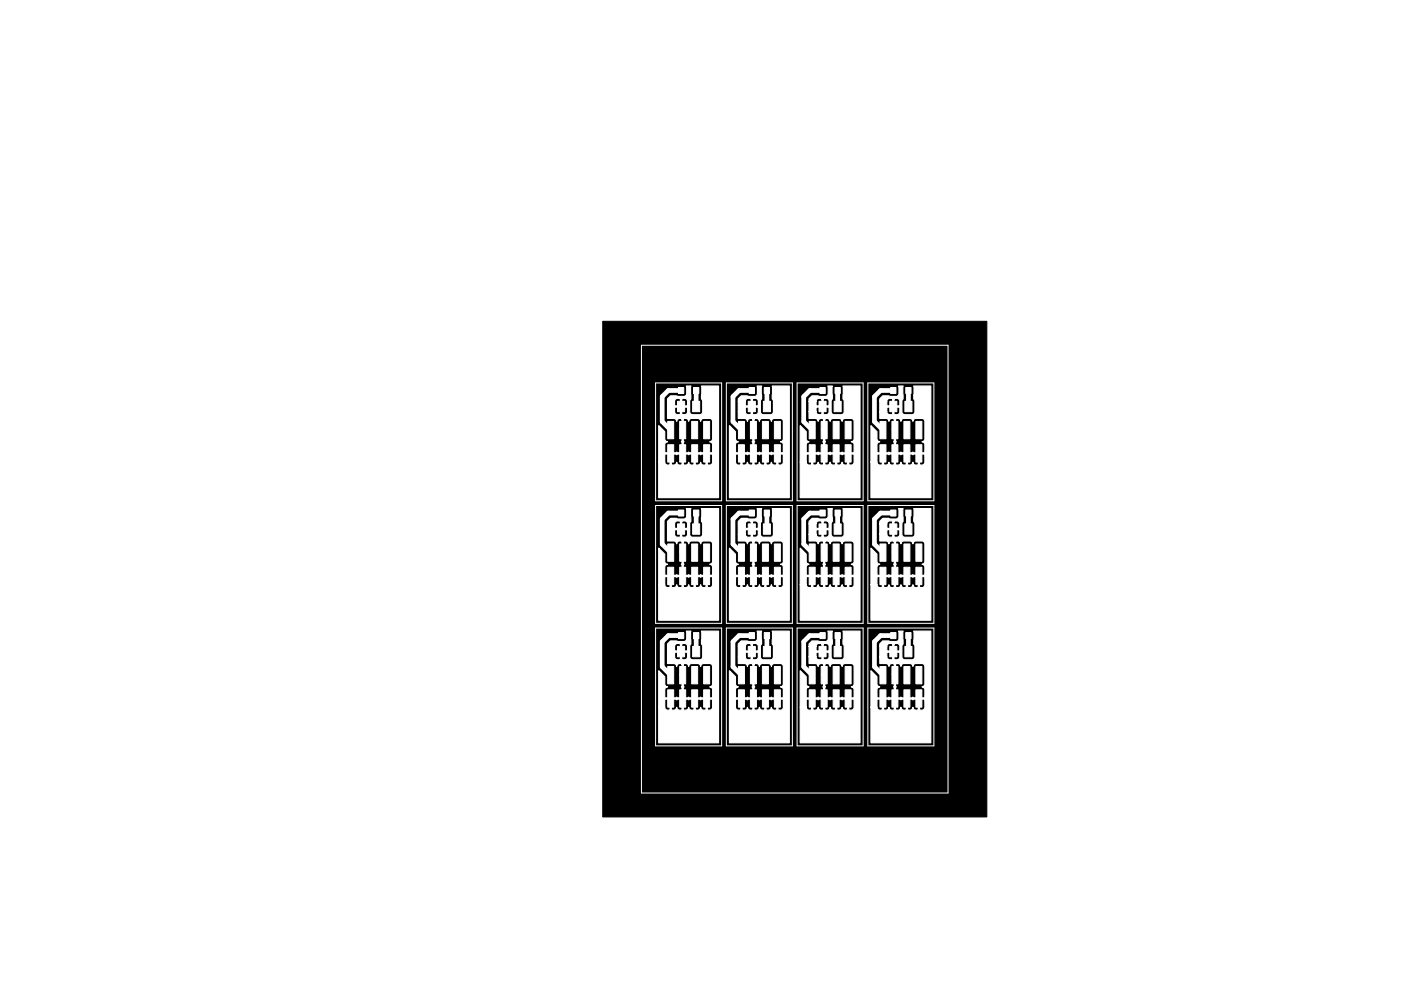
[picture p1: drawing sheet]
<svg xmlns="http://www.w3.org/2000/svg" width="297mm" height="210mm" viewBox="0 0 297 210" stroke-linecap="round" stroke-linejoin="round" font-family="sans-serif">
<path d="M127.8 68.2h81.4v105.1h-81.4z" fill="#000" stroke="#000" stroke-width=".21"/>
<g fill="none" stroke="#fff" stroke-width=".21">
<path d="M136 73.2h65v95h-65zM139 81.2h14v25h-14zM154 81.2h14v25h-14zM169 81.2h14v25h-14zM184 81.2h14v25h-14zM139 107.2h14v25h-14zM154 107.2h14v25h-14zM169 107.2h14v25h-14zM184 107.2h14v25h-14zM139 133.2h14v25h-14zM154 133.2h14v25h-14zM169 133.2h14v25h-14z"/>
<path d="M184 133.2h14v25h-14z"/>
</g>
<g fill="#fff" stroke="#fff" stroke-width=".21">
<path d="M188.7 137.1h1.4v2.2h-1.4z"/>
<path d="M191.9 137.1h1.4v2.2h-1.4z"/>
<path d="M147 134.2h1.2v1.3h-1.2z"/>
<path d="M143.8 134.2h1.2v1.3h-1.2z"/>
<path d="M194.2 141.4h1.3v3.7h-1.3z"/>
<path d="M194.2 146.4h1.3v3.6h-1.3z"/>
<path d="M191.6 141.4h1.3v3.7h-1.3z"/>
<path d="M191.6 146.4h1.3v3.6h-1.3z"/>
<path d="M189.1 141.4h1.3v3.7h-1.3z"/>
<path d="M189.1 146.4h1.3v3.6h-1.3z"/>
<path d="M186.6 141.4h1.2v3.7h-1.2z"/>
<path d="M186.6 146.4h1.2v3.6h-1.2z"/>
<path d="M146.9 137.1h1.4v2.2h-1.4z"/>
<path d="M143.6 137.1h1.6v2.2h-1.6z"/>
<path d="M141.6 146.4h1.2v3.6h-1.2z"/>
<path d="M141.6 141.4h1.2v3.7h-1.2z"/>
<path d="M144.1 146.4h1.3v3.6h-1.3z"/>
<path d="M144.1 141.4h1.3v3.7h-1.3z"/>
<path d="M146.6 146.4h1.3v3.6h-1.3z"/>
<path d="M146.6 141.4h1.3v3.7h-1.3z"/>
<path d="M149.2 146.4h1.3v3.6h-1.3z"/>
<path d="M149.2 141.4h1.3v3.7h-1.3z"/>
<path d="M177 134.2h1.2v1.3h-1.2z"/>
<path d="M173.8 134.2h1.2v1.3h-1.2z"/>
<path d="M176.9 137.1h1.4v2.2h-1.4z"/>
<path d="M173.6 137.1h1.6v2.2h-1.6z"/>
<path d="M158.6 137.1h1.6v2.2h-1.6z"/>
<path d="M161.9 137.1h1.4v2.2h-1.4z"/>
<path d="M188.8 134.2h1.2v1.3h-1.2z"/>
<path d="M192 134.2h1.2v1.3h-1.2z"/>
<path d="M164.2 141.4h1.3v3.7h-1.3z"/>
<path d="M164.2 146.4h1.3v3.6h-1.3z"/>
<path d="M161.6 141.4h1.3v3.7h-1.3z"/>
<path d="M161.6 146.4h1.3v3.6h-1.3z"/>
<path d="M159.1 141.4h1.3v3.7h-1.3z"/>
<path d="M159.1 146.4h1.3v3.6h-1.3z"/>
<path d="M156.6 141.4h1.2v3.7h-1.2z"/>
<path d="M156.6 146.4h1.2v3.6h-1.2z"/>
<path d="M158.8 134.2h1.2v1.3h-1.2z"/>
<path d="M162 134.2h1.2v1.3h-1.2z"/>
<path d="M171.6 146.4h1.2v3.6h-1.2z"/>
<path d="M171.6 141.4h1.2v3.7h-1.2z"/>
<path d="M174.1 146.4h1.3v3.6h-1.3z"/>
<path d="M174.1 141.4h1.3v3.7h-1.3z"/>
<path d="M176.6 146.4h1.3v3.6h-1.3z"/>
<path d="M176.6 141.4h1.3v3.7h-1.3z"/>
<path d="M179.2 146.4h1.3v3.6h-1.3z"/>
<path d="M179.2 141.4h1.3v3.7h-1.3z"/>
<path d="M143.8 108.2h1.2v1.3h-1.2z"/>
<path d="M147 108.2h1.2v1.3h-1.2z"/>
<path d="M162 108.2h1.2v1.3h-1.2z"/>
<path d="M158.8 108.2h1.2v1.3h-1.2z"/>
<path d="M186.6 120.4h1.2v3.6h-1.2z"/>
<path d="M186.6 115.4h1.2v3.7h-1.2z"/>
<path d="M189.1 120.4h1.3v3.6h-1.3z"/>
<path d="M189.1 115.4h1.3v3.7h-1.3z"/>
<path d="M191.6 120.4h1.3v3.6h-1.3z"/>
<path d="M191.6 115.4h1.3v3.7h-1.3z"/>
<path d="M194.2 120.4h1.3v3.6h-1.3z"/>
<path d="M194.2 115.4h1.3v3.7h-1.3z"/>
<path d="M143.6 111.1h1.6v2.2h-1.6z"/>
<path d="M146.9 111.1h1.4v2.2h-1.4z"/>
<path d="M192 108.2h1.2v1.3h-1.2z"/>
<path d="M188.8 108.2h1.2v1.3h-1.2z"/>
<path d="M179.2 115.4h1.3v3.7h-1.3z"/>
<path d="M179.2 120.4h1.3v3.6h-1.3z"/>
<path d="M176.6 115.4h1.3v3.7h-1.3z"/>
<path d="M176.6 120.4h1.3v3.6h-1.3z"/>
<path d="M174.1 115.4h1.3v3.7h-1.3z"/>
<path d="M174.1 120.4h1.3v3.6h-1.3z"/>
<path d="M171.6 115.4h1.2v3.7h-1.2z"/>
<path d="M171.6 120.4h1.2v3.6h-1.2z"/>
<path d="M149.2 115.4h1.3v3.7h-1.3z"/>
<path d="M149.2 120.4h1.3v3.6h-1.3z"/>
<path d="M146.6 115.4h1.3v3.7h-1.3z"/>
<path d="M146.6 120.4h1.3v3.6h-1.3z"/>
<path d="M144.1 115.4h1.3v3.7h-1.3z"/>
<path d="M144.1 120.4h1.3v3.6h-1.3z"/>
<path d="M141.6 115.4h1.2v3.7h-1.2z"/>
<path d="M141.6 120.4h1.2v3.6h-1.2z"/>
<path d="M191.9 111.1h1.4v2.2h-1.4z"/>
<path d="M188.7 111.1h1.4v2.2h-1.4z"/>
<path d="M173.8 108.2h1.2v1.3h-1.2z"/>
<path d="M177 108.2h1.2v1.3h-1.2z"/>
<path d="M173.6 111.1h1.6v2.2h-1.6z"/>
<path d="M176.9 111.1h1.4v2.2h-1.4z"/>
<path d="M161.9 111.1h1.4v2.2h-1.4z"/>
<path d="M158.6 111.1h1.6v2.2h-1.6z"/>
<path d="M156.6 120.4h1.2v3.6h-1.2z"/>
<path d="M156.6 115.4h1.2v3.7h-1.2z"/>
<path d="M159.1 120.4h1.3v3.6h-1.3z"/>
<path d="M159.1 115.4h1.3v3.7h-1.3z"/>
<path d="M161.6 120.4h1.3v3.6h-1.3z"/>
<path d="M161.6 115.4h1.3v3.7h-1.3z"/>
<path d="M164.2 120.4h1.3v3.6h-1.3z"/>
<path d="M164.2 115.4h1.3v3.7h-1.3z"/>
<path d="M194.2 89.4h1.3v3.7h-1.3z"/>
<path d="M194.2 94.4h1.3v3.6h-1.3z"/>
<path d="M191.6 89.4h1.3v3.7h-1.3z"/>
<path d="M191.6 94.4h1.3v3.6h-1.3z"/>
<path d="M189.1 89.4h1.3v3.7h-1.3z"/>
<path d="M189.1 94.4h1.3v3.6h-1.3z"/>
<path d="M186.6 89.4h1.2v3.7h-1.2z"/>
<path d="M186.6 94.4h1.2v3.6h-1.2z"/>
<path d="M188.8 82.2h1.2v1.3h-1.2z"/>
<path d="M192 82.2h1.2v1.3h-1.2z"/>
<path d="M188.7 85.1h1.4v2.2h-1.4z"/>
<path d="M191.9 85.1h1.4v2.2h-1.4z"/>
<path d="M177 82.2h1.2v1.3h-1.2z"/>
<path d="M173.8 82.2h1.2v1.3h-1.2z"/>
<path d="M176.9 85.1h1.4v2.2h-1.4z"/>
<path d="M173.6 85.1h1.6v2.2h-1.6z"/>
<path d="M171.6 94.4h1.2v3.6h-1.2z"/>
<path d="M171.6 89.4h1.2v3.7h-1.2z"/>
<path d="M174.1 94.4h1.3v3.6h-1.3z"/>
<path d="M174.1 89.4h1.3v3.7h-1.3z"/>
<path d="M176.6 94.4h1.3v3.6h-1.3z"/>
<path d="M176.6 89.4h1.3v3.7h-1.3z"/>
<path d="M179.2 94.4h1.3v3.6h-1.3z"/>
<path d="M179.2 89.4h1.3v3.7h-1.3z"/>
<path d="M158.8 82.2h1.2v1.3h-1.2z"/>
<path d="M162 82.2h1.2v1.3h-1.2z"/>
<path d="M158.6 85.1h1.6v2.2h-1.6z"/>
<path d="M161.9 85.1h1.4v2.2h-1.4z"/>
<path d="M164.2 89.4h1.3v3.7h-1.3z"/>
<path d="M164.2 94.4h1.3v3.6h-1.3z"/>
<path d="M161.6 89.4h1.3v3.7h-1.3z"/>
<path d="M161.6 94.4h1.3v3.6h-1.3z"/>
<path d="M159.1 89.4h1.3v3.7h-1.3z"/>
<path d="M159.1 94.4h1.3v3.6h-1.3z"/>
<path d="M156.6 89.4h1.2v3.7h-1.2z"/>
<path d="M156.6 94.4h1.2v3.6h-1.2z"/>
<path d="M141.6 94.4h1.2v3.6h-1.2z"/>
<path d="M141.6 89.4h1.2v3.7h-1.2z"/>
<path d="M144.1 94.4h1.3v3.6h-1.3z"/>
<path d="M144.1 89.4h1.3v3.7h-1.3z"/>
<path d="M146.6 94.4h1.3v3.6h-1.3z"/>
<path d="M146.6 89.4h1.3v3.7h-1.3z"/>
<path d="M149.2 94.4h1.3v3.6h-1.3z"/>
<path d="M149.2 89.4h1.3v3.7h-1.3z"/>
<path d="M147 82.2h1.2v1.3h-1.2z"/>
<path d="M143.8 82.2h1.2v1.3h-1.2z"/>
<path d="M146.9 85.1h1.4v2.2h-1.4z"/>
<path d="M143.6 85.1h1.6v2.2h-1.6z"/>
</g>
<g fill="none" stroke="#fff" stroke-width="1">
<path d="M144.4 82.8h-2.7l-1.3 1.3v5.3l1.8 1.8M144.5 91.1l.2 .1M147.6 82.8v3.4M159.4 82.8h-2.7l-1.3 1.3v5.3l1.8 1.8M159.6 91.1l.1 .1M162.6 82.8v3.4M174.4 82.8h-2.7l-1.3 1.3v5.3l1.8 1.8M174.6 91.1l.1 .1M177.6 82.8v3.4M189.4 82.8h-2.7l-1.3 1.3v5.3l1.8 1.8M189.6 91.1l.1 .1M192.6 82.8v3.4"/>
<path d="M144.4 108.8h-2.7l-1.3 1.3v5.3l1.8 1.8M144.5 117.1l.2 .1M147.6 108.8v3.4M159.4 108.8h-2.7l-1.3 1.3v5.3l1.8 1.8M159.6 117.1l.1 .1M162.6 108.8v3.4M174.4 108.8h-2.7l-1.3 1.3v5.3l1.8 1.8M174.6 117.1l.1 .1M177.6 108.8v3.4M189.4 108.8h-2.7l-1.3 1.3v5.3l1.8 1.8M189.6 117.1l.1 .1M192.6 108.8v3.4"/>
<path d="M144.4 134.8h-2.7l-1.3 1.3v5.3l1.8 1.8M147.6 134.8v3.4M159.4 134.8h-2.7l-1.3 1.3v5.3l1.8 1.8M162.6 134.8v3.4M174.4 134.8h-2.7l-1.3 1.3v5.3l1.8 1.8M177.6 134.8v3.4M189.4 134.8h-2.7l-1.3 1.3v5.3l1.8 1.8M192.6 134.8v3.4M144.5 143.1l.2 .1M159.6 143.1l.1 .1M174.6 143.1l.1 .1M189.6 143.1l.1 .1"/>
</g>
<g fill="#fff" stroke="#fff" stroke-width=".25">
<path d="M141.5 84.6l.7-.6 2.8 .1a.64 .64 0 0 0 .6-.6l-.1-1.6h1v2.7l-.3 .5v2.2a.64 .64 0 0 0 .7 .7h1.4a.64 .64 0 0 0 .7-.7v-2.2l-.3-.5v-2.7h3.6v23.7h-12.6v-7.6h1.2a.68 .68 0 0 0 .4 .6 .68 .68 0 0 0 .8-.1v-2.2h.2v2.2a.68 .68 0 0 0 .7 .2 .68 .68 0 0 0 .5-.6 .68 .68 0 0 0 .4 .6 .68 .68 0 0 0 .7-.2v-2.2h.3v2.2a.68 .68 0 0 0 .7 .2 .68 .68 0 0 0 .4-.6 .68 .68 0 0 0 .4 .6 .68 .68 0 0 0 .8-.2v-2.2h.2v2.2a.68 .68 0 0 0 .7 .2 .68 .68 0 0 0 .5-.6 .68 .68 0 0 0 .4 .6 .68 .68 0 0 0 .7-.2v-2.2h.2v2.2a.68 .68 0 0 0 .8 .1 .68 .68 0 0 0 .4-.6v-1.5l-.2-.2h-2.2l-.1 .2-.2-.2h-2.2l-.2 .2-.1-.2h-2.3l-.1 .2-.2-.2h-2.2l-.2 .2v1.5h-1.2v-7.7l1.2 1.3v1.5a.63 .63 0 0 0 .6 .6 .63 .63 0 0 0-.6 .7v1.5l.2 .2h2.2l.2-.2 .1 .2h1v-2.2l-.1-.2 .1-.1v-4.7h.3v4.7l.1 .1-.1 .2v2.2h1l.1-.2 .2 .2h2.2l.2-.2 .1 .2h2.2l.2-.2v-1.5a.63 .63 0 0 0-.6-.7 .63 .63 0 0 0 .6-.6v-3.7a.64 .64 0 0 0-.6-.6h-1.3a.63 .63 0 0 0-.6 .6 .63 .63 0 0 0-.7-.6h-1.3a.63 .63 0 0 0-.6 .6 .68 .68 0 0 0-.4-.6 .68 .68 0 0 0-.7 .1h-.3a.68 .68 0 0 0-.7-.1 .68 .68 0 0 0-.4 .6 .63 .63 0 0 0-.7-.6h-1.3v-1.5h1.5a.64 .64 0 0 0 .6 .7h.5l.2-.2v-1.4h.2v1.4l.2 .2h.5a.64 .64 0 0 0 .6-.7v-.8l-.2-.1h-2.4l-.2 .1v.8h-1.5v-2.2h1.5v.9l.2 .1h1.1v-1.4h.2v1.4h1.1l.2-.1v-.9a.64 .64 0 0 0-.6-.6h-.5l-.2 .2-.9-.2a.64 .64 0 0 0-.6 .6h-1.5z"/>
<path d="M157.2 84l2.8 .1a.64 .64 0 0 0 .6-.6l-.1-1.6h1v2.7l-.3 .5v2.2a.64 .64 0 0 0 .7 .7h1.4a.64 .64 0 0 0 .7-.7v-2.2l-.3-.5v-2.7h3.6v23.7h-12.6v-7.6h1.2a.68 .68 0 0 0 .4 .6 .68 .68 0 0 0 .8-.1v-2.2h.2v2.2a.68 .68 0 0 0 .7 .2 .68 .68 0 0 0 .5-.6 .68 .68 0 0 0 .4 .6 .68 .68 0 0 0 .7-.2v-2.2h.3v2.2a.68 .68 0 0 0 .7 .2 .68 .68 0 0 0 .4-.6 .68 .68 0 0 0 .4 .6 .68 .68 0 0 0 .8-.2v-2.2h.2v2.2a.68 .68 0 0 0 .7 .2 .68 .68 0 0 0 .5-.6 .68 .68 0 0 0 .4 .6 .68 .68 0 0 0 .7-.2v-2.2h.2v2.2a.68 .68 0 0 0 .8 .1 .68 .68 0 0 0 .4-.6v-1.5l-.2-.2h-2.2l-.1 .2-.2-.2h-2.2l-.2 .2-.1-.2h-2.3l-.1 .2-.2-.2h-2.2l-.2 .2v1.5h-1.2v-7.7l1.2 1.3v1.5a.63 .63 0 0 0 .6 .6 .63 .63 0 0 0-.6 .7v1.5l.2 .2h2.2l.2-.2 .1 .2h1v-2.2l-.1-.2 .1-.1v-4.7h.3v4.7l.1 .1-.1 .2v2.2h1l.1-.2 .2 .2h2.2l.2-.2 .1 .2h2.2l.2-.2v-1.5a.63 .63 0 0 0-.6-.7 .63 .63 0 0 0 .6-.6v-3.7a.64 .64 0 0 0-.6-.6h-1.3a.63 .63 0 0 0-.6 .6 .63 .63 0 0 0-.7-.6h-1.3a.63 .63 0 0 0-.6 .6 .68 .68 0 0 0-.4-.6 .68 .68 0 0 0-.7 .1h-.3a.68 .68 0 0 0-.7-.1 .68 .68 0 0 0-.4 .6 .63 .63 0 0 0-.7-.6h-1.3v-1.5h1.5a.64 .64 0 0 0 .6 .7h.5l.2-.2v-1.4h.2v1.4l.2 .2h.5a.64 .64 0 0 0 .6-.7v-.8l-.2-.1h-2.4l-.2 .1v.8h-1.5v-2.2h1.5v.9l.2 .1h1.1v-1.4h.2v1.4h1.1l.2-.1v-.9a.64 .64 0 0 0-.6-.6h-.5l-.2 .2-.9-.2a.64 .64 0 0 0-.6 .6h-1.5v-.5z"/>
<path d="M172.2 84l2.8 .1a.64 .64 0 0 0 .6-.6l-.1-1.6h1v2.7l-.3 .5v2.2a.64 .64 0 0 0 .7 .7h1.4a.64 .64 0 0 0 .7-.7v-2.2l-.3-.5v-2.7h3.6v23.7h-12.6v-7.6h1.2a.68 .68 0 0 0 .4 .6 .68 .68 0 0 0 .8-.1v-2.2h.2v2.2a.68 .68 0 0 0 .7 .2 .68 .68 0 0 0 .5-.6 .68 .68 0 0 0 .4 .6 .68 .68 0 0 0 .7-.2v-2.2h.3v2.2a.68 .68 0 0 0 .7 .2 .68 .68 0 0 0 .4-.6 .68 .68 0 0 0 .4 .6 .68 .68 0 0 0 .8-.2v-2.2h.2v2.2a.68 .68 0 0 0 .7 .2 .68 .68 0 0 0 .5-.6 .68 .68 0 0 0 .4 .6 .68 .68 0 0 0 .7-.2v-2.2h.2v2.2a.68 .68 0 0 0 .8 .1 .68 .68 0 0 0 .4-.6v-1.5l-.2-.2h-2.2l-.1 .2-.2-.2h-2.2l-.2 .2-.1-.2h-2.3l-.1 .2-.2-.2h-2.2l-.2 .2v1.5h-1.2v-7.7l1.2 1.3v1.5a.63 .63 0 0 0 .6 .6 .63 .63 0 0 0-.6 .7v1.5l.2 .2h2.2l.2-.2 .1 .2h1v-2.2l-.1-.2 .1-.1v-4.7h.3v4.7l.1 .1-.1 .2v2.2h1l.1-.2 .2 .2h2.2l.2-.2 .1 .2h2.2l.2-.2v-1.5a.63 .63 0 0 0-.6-.7 .63 .63 0 0 0 .6-.6v-3.7a.64 .64 0 0 0-.6-.6h-1.3a.63 .63 0 0 0-.6 .6 .63 .63 0 0 0-.7-.6h-1.3a.63 .63 0 0 0-.6 .6 .68 .68 0 0 0-.4-.6 .68 .68 0 0 0-.7 .1h-.3a.68 .68 0 0 0-.7-.1 .68 .68 0 0 0-.4 .6 .63 .63 0 0 0-.7-.6h-1.3v-1.5h1.5a.64 .64 0 0 0 .6 .7h.5l.2-.2v-1.4h.2v1.4l.2 .2h.5a.64 .64 0 0 0 .6-.7v-.8l-.2-.1h-2.4l-.2 .1v.8h-1.5v-2.2h1.5v.9l.2 .1h1.1v-1.4h.2v1.4h1.1l.2-.1v-.9a.64 .64 0 0 0-.6-.6h-.5l-.2 .2-.9-.2a.64 .64 0 0 0-.6 .6h-1.5v-.5z"/>
<path d="M187.2 84l2.8 .1a.64 .64 0 0 0 .6-.6l-.1-1.6h1v2.7l-.3 .5v2.2a.64 .64 0 0 0 .7 .7h1.4a.64 .64 0 0 0 .7-.7v-2.2l-.3-.5v-2.7h3.6v23.7h-12.6v-7.6h1.2a.68 .68 0 0 0 .4 .6 .68 .68 0 0 0 .8-.1v-2.2h.2v2.2a.68 .68 0 0 0 .7 .2 .68 .68 0 0 0 .5-.6 .68 .68 0 0 0 .4 .6 .68 .68 0 0 0 .7-.2v-2.2h.3v2.2a.68 .68 0 0 0 .7 .2 .68 .68 0 0 0 .4-.6 .68 .68 0 0 0 .4 .6 .68 .68 0 0 0 .8-.2v-2.2h.2v2.2a.68 .68 0 0 0 .7 .2 .68 .68 0 0 0 .5-.6 .68 .68 0 0 0 .4 .6 .68 .68 0 0 0 .7-.2v-2.2h.2v2.2a.68 .68 0 0 0 .8 .1 .68 .68 0 0 0 .4-.6v-1.5l-.2-.2h-2.2l-.1 .2-.2-.2h-2.2l-.2 .2-.1-.2h-2.3l-.1 .2-.2-.2h-2.2l-.2 .2v1.5h-1.2v-7.7l1.2 1.3v1.5a.63 .63 0 0 0 .6 .6 .63 .63 0 0 0-.6 .7v1.5l.2 .2h2.2l.2-.2 .1 .2h1v-2.2l-.1-.2 .1-.1v-4.7h.3v4.7l.1 .1-.1 .2v2.2h1l.1-.2 .2 .2h2.2l.2-.2 .1 .2h2.2l.2-.2v-1.5a.63 .63 0 0 0-.6-.7 .63 .63 0 0 0 .6-.6v-3.7a.64 .64 0 0 0-.6-.6h-1.3a.63 .63 0 0 0-.6 .6 .63 .63 0 0 0-.7-.6h-1.3a.63 .63 0 0 0-.6 .6 .68 .68 0 0 0-.4-.6 .68 .68 0 0 0-.7 .1h-.3a.68 .68 0 0 0-.7-.1 .68 .68 0 0 0-.4 .6 .63 .63 0 0 0-.7-.6h-1.3v-1.5h1.5a.64 .64 0 0 0 .7 .7h.4l.2-.2v-1.4h.2v1.4l.2 .2h.4a.64 .64 0 0 0 .7-.7v-.8l-.2-.1h-2.4l-.2 .1v.8h-1.5v-2.2h1.5v.9l.2 .1h1.1v-1.4h.2v1.4h1.1l.2-.1v-.9a.64 .64 0 0 0-.7-.6h-.4l-.2 .2-.8-.2a.64 .64 0 0 0-.7 .6h-1.5v-.5z"/>
<path d="M141.5 110.6l.7-.6 2.8 .1a.64 .64 0 0 0 .6-.6l-.1-1.6h1v2.7l-.3 .5v2.2a.64 .64 0 0 0 .7 .7h1.4a.64 .64 0 0 0 .7-.7v-2.2l-.3-.5v-2.7h3.6v23.7h-12.6v-7.6h1.2a.68 .68 0 0 0 .4 .6 .68 .68 0 0 0 .8-.1v-2.2h.2v2.2a.68 .68 0 0 0 .7 .2 .68 .68 0 0 0 .5-.6 .68 .68 0 0 0 .4 .6 .68 .68 0 0 0 .7-.2v-2.2h.3v2.2a.68 .68 0 0 0 .7 .2 .68 .68 0 0 0 .4-.6 .68 .68 0 0 0 .4 .6 .68 .68 0 0 0 .8-.2v-2.2h.2v2.2a.68 .68 0 0 0 .7 .2 .68 .68 0 0 0 .5-.6 .68 .68 0 0 0 .4 .6 .68 .68 0 0 0 .7-.2v-2.2h.2v2.2a.68 .68 0 0 0 .8 .1 .68 .68 0 0 0 .4-.6v-1.5l-.2-.2h-2.2l-.1 .2-.2-.2h-2.2l-.2 .2-.1-.2h-2.3l-.1 .2-.2-.2h-2.2l-.2 .2v1.5h-1.2v-7.7l1.2 1.3v1.5a.63 .63 0 0 0 .6 .6 .63 .63 0 0 0-.6 .7v1.5l.2 .2h2.2l.2-.2 .1 .2h1v-2.2l-.1-.2 .1-.1v-4.7h.3v4.7l.1 .1-.1 .2v2.2h1l.1-.2 .2 .2h2.2l.2-.2 .1 .2h2.2l.2-.2v-1.5a.63 .63 0 0 0-.6-.7 .63 .63 0 0 0 .6-.6v-3.7a.64 .64 0 0 0-.6-.6h-1.3a.63 .63 0 0 0-.6 .6 .63 .63 0 0 0-.7-.6h-1.3a.63 .63 0 0 0-.6 .6 .68 .68 0 0 0-.4-.6 .68 .68 0 0 0-.7 .1h-.3a.68 .68 0 0 0-.7-.1 .68 .68 0 0 0-.4 .6 .63 .63 0 0 0-.7-.6h-1.3v-1.5h1.5a.64 .64 0 0 0 .6 .7h.5l.2-.2v-1.4h.2v1.4l.2 .2h.5a.64 .64 0 0 0 .6-.7v-.8l-.2-.1h-2.4l-.2 .1v.8h-1.5v-2.2h1.5v.9l.2 .1h1.1v-1.4h.2v1.4h1.1l.2-.1v-.9a.64 .64 0 0 0-.6-.6h-.5l-.2 .2-.9-.2a.64 .64 0 0 0-.6 .6h-1.5z"/>
<path d="M156.5 110.6l.7-.6 2.8 .1a.64 .64 0 0 0 .6-.6l-.1-1.6h1v2.7l-.3 .5v2.2a.64 .64 0 0 0 .7 .7h1.4a.64 .64 0 0 0 .7-.7v-2.2l-.3-.5v-2.7h3.6v23.7h-12.6v-7.6h1.2a.68 .68 0 0 0 .4 .6 .68 .68 0 0 0 .8-.1v-2.2h.2v2.2a.68 .68 0 0 0 .7 .2 .68 .68 0 0 0 .5-.6 .68 .68 0 0 0 .4 .6 .68 .68 0 0 0 .7-.2v-2.2h.3v2.2a.68 .68 0 0 0 .7 .2 .68 .68 0 0 0 .4-.6 .68 .68 0 0 0 .4 .6 .68 .68 0 0 0 .8-.2v-2.2h.2v2.2a.68 .68 0 0 0 .7 .2 .68 .68 0 0 0 .5-.6 .68 .68 0 0 0 .4 .6 .68 .68 0 0 0 .7-.2v-2.2h.2v2.2a.68 .68 0 0 0 .8 .1 .68 .68 0 0 0 .4-.6v-1.5l-.2-.2h-2.2l-.1 .2-.2-.2h-2.2l-.2 .2-.1-.2h-2.3l-.1 .2-.2-.2h-2.2l-.2 .2v1.5h-1.2v-7.7l1.2 1.3v1.5a.63 .63 0 0 0 .6 .6 .63 .63 0 0 0-.6 .7v1.5l.2 .2h2.2l.2-.2 .1 .2h1v-2.2l-.1-.2 .1-.1v-4.7h.3v4.7l.1 .1-.1 .2v2.2h1l.1-.2 .2 .2h2.2l.2-.2 .1 .2h2.2l.2-.2v-1.5a.63 .63 0 0 0-.6-.7 .63 .63 0 0 0 .6-.6v-3.7a.64 .64 0 0 0-.6-.6h-1.3a.63 .63 0 0 0-.6 .6 .63 .63 0 0 0-.7-.6h-1.3a.63 .63 0 0 0-.6 .6 .68 .68 0 0 0-.4-.6 .68 .68 0 0 0-.7 .1h-.3a.68 .68 0 0 0-.7-.1 .68 .68 0 0 0-.4 .6 .63 .63 0 0 0-.7-.6h-1.3v-1.5h1.5a.64 .64 0 0 0 .6 .7h.5l.2-.2v-1.4h.2v1.4l.2 .2h.5a.64 .64 0 0 0 .6-.7v-.8l-.2-.1h-2.4l-.2 .1v.8h-1.5v-2.2h1.5v.9l.2 .1h1.1v-1.4h.2v1.4h1.1l.2-.1v-.9a.64 .64 0 0 0-.6-.6h-.5l-.2 .2-.9-.2a.64 .64 0 0 0-.6 .6h-1.5z"/>
<path d="M172.2 110l2.8 .1a.64 .64 0 0 0 .6-.6l-.1-1.6h1v2.7l-.3 .5v2.2a.64 .64 0 0 0 .7 .7h1.4a.64 .64 0 0 0 .7-.7v-2.2l-.3-.5v-2.7h3.6v23.7h-12.6v-7.6h1.2a.68 .68 0 0 0 .4 .6 .68 .68 0 0 0 .8-.1v-2.2h.2v2.2a.68 .68 0 0 0 .7 .2 .68 .68 0 0 0 .5-.6 .68 .68 0 0 0 .4 .6 .68 .68 0 0 0 .7-.2v-2.2h.3v2.2a.68 .68 0 0 0 .7 .2 .68 .68 0 0 0 .4-.6 .68 .68 0 0 0 .4 .6 .68 .68 0 0 0 .8-.2v-2.2h.2v2.2a.68 .68 0 0 0 .7 .2 .68 .68 0 0 0 .5-.6 .68 .68 0 0 0 .4 .6 .68 .68 0 0 0 .7-.2v-2.2h.2v2.2a.68 .68 0 0 0 .8 .1 .68 .68 0 0 0 .4-.6v-1.5l-.2-.2h-2.2l-.1 .2-.2-.2h-2.2l-.2 .2-.1-.2h-2.3l-.1 .2-.2-.2h-2.2l-.2 .2v1.5h-1.2v-7.7l1.2 1.3v1.5a.63 .63 0 0 0 .6 .6 .63 .63 0 0 0-.6 .7v1.5l.2 .2h2.2l.2-.2 .1 .2h1v-2.2l-.1-.2 .1-.1v-4.7h.3v4.7l.1 .1-.1 .2v2.2h1l.1-.2 .2 .2h2.2l.2-.2 .1 .2h2.2l.2-.2v-1.5a.63 .63 0 0 0-.6-.7 .63 .63 0 0 0 .6-.6v-3.7a.64 .64 0 0 0-.6-.6h-1.3a.63 .63 0 0 0-.6 .6 .63 .63 0 0 0-.7-.6h-1.3a.63 .63 0 0 0-.6 .6 .68 .68 0 0 0-.4-.6 .68 .68 0 0 0-.7 .1h-.3a.68 .68 0 0 0-.7-.1 .68 .68 0 0 0-.4 .6 .63 .63 0 0 0-.7-.6h-1.3v-1.5h1.5a.64 .64 0 0 0 .6 .7h.5l.2-.2v-1.4h.2v1.4l.2 .2h.5a.64 .64 0 0 0 .6-.7v-.8l-.2-.1h-2.4l-.2 .1v.8h-1.5v-2.2h1.5v.9l.2 .1h1.1v-1.4h.2v1.4h1.1l.2-.1v-.9a.64 .64 0 0 0-.6-.6h-.5l-.2 .2-.9-.2a.64 .64 0 0 0-.6 .6h-1.5v-.5z"/>
<path d="M186.5 110.6l.7-.6 2.8 .1a.64 .64 0 0 0 .6-.6l-.1-1.6h1v2.7l-.3 .5v2.2a.64 .64 0 0 0 .7 .7h1.4a.64 .64 0 0 0 .7-.7v-2.2l-.3-.5v-2.7h3.6v23.7h-12.6v-7.6h1.2a.68 .68 0 0 0 .4 .6 .68 .68 0 0 0 .8-.1v-2.2h.2v2.2a.68 .68 0 0 0 .7 .2 .68 .68 0 0 0 .5-.6 .68 .68 0 0 0 .4 .6 .68 .68 0 0 0 .7-.2v-2.2h.3v2.2a.68 .68 0 0 0 .7 .2 .68 .68 0 0 0 .4-.6 .68 .68 0 0 0 .4 .6 .68 .68 0 0 0 .8-.2v-2.2h.2v2.2a.68 .68 0 0 0 .7 .2 .68 .68 0 0 0 .5-.6 .68 .68 0 0 0 .4 .6 .68 .68 0 0 0 .7-.2v-2.2h.2v2.2a.68 .68 0 0 0 .8 .1 .68 .68 0 0 0 .4-.6v-1.5l-.2-.2h-2.2l-.1 .2-.2-.2h-2.2l-.2 .2-.1-.2h-2.3l-.1 .2-.2-.2h-2.2l-.2 .2v1.5h-1.2v-7.7l1.2 1.3v1.5a.63 .63 0 0 0 .6 .6 .63 .63 0 0 0-.6 .7v1.5l.2 .2h2.2l.2-.2 .1 .2h1v-2.2l-.1-.2 .1-.1v-4.7h.3v4.7l.1 .1-.1 .2v2.2h1l.1-.2 .2 .2h2.2l.2-.2 .1 .2h2.2l.2-.2v-1.5a.63 .63 0 0 0-.6-.7 .63 .63 0 0 0 .6-.6v-3.7a.64 .64 0 0 0-.6-.6h-1.3a.63 .63 0 0 0-.6 .6 .63 .63 0 0 0-.7-.6h-1.3a.63 .63 0 0 0-.6 .6 .68 .68 0 0 0-.4-.6 .68 .68 0 0 0-.7 .1h-.3a.68 .68 0 0 0-.7-.1 .68 .68 0 0 0-.4 .6 .63 .63 0 0 0-.7-.6h-1.3v-1.5h1.5a.64 .64 0 0 0 .7 .7h.4l.2-.2v-1.4h.2v1.4l.2 .2h.4a.64 .64 0 0 0 .7-.7v-.8l-.2-.1h-2.4l-.2 .1v.8h-1.5v-2.2h1.5v.9l.2 .1h1.1v-1.4h.2v1.4h1.1l.2-.1v-.9a.64 .64 0 0 0-.7-.6h-.4l-.2 .2-.8-.2a.64 .64 0 0 0-.7 .6h-1.5z"/>
<path d="M156.5 136.6l.7-.6 2.8 .1a.64 .64 0 0 0 .6-.6l-.1-1.6h1v2.7l-.3 .5v2.2a.64 .64 0 0 0 .7 .7h1.4a.64 .64 0 0 0 .7-.7v-2.2l-.3-.5v-2.7h3.6v23.7h-12.6v-7.6h1.2a.68 .68 0 0 0 .4 .6 .68 .68 0 0 0 .8-.1v-2.2h.2v2.2a.68 .68 0 0 0 .7 .2 .68 .68 0 0 0 .5-.6 .68 .68 0 0 0 .4 .6 .68 .68 0 0 0 .7-.2v-2.2h.3v2.2a.68 .68 0 0 0 .7 .2 .68 .68 0 0 0 .4-.6 .68 .68 0 0 0 .4 .6 .68 .68 0 0 0 .8-.2v-2.2h.2v2.2a.68 .68 0 0 0 .7 .2 .68 .68 0 0 0 .5-.6 .68 .68 0 0 0 .4 .6 .68 .68 0 0 0 .7-.2v-2.2h.2v2.2a.68 .68 0 0 0 .8 .1 .68 .68 0 0 0 .4-.6v-1.5l-.2-.2h-2.2l-.1 .2-.2-.2h-2.2l-.2 .2-.1-.2h-2.3l-.1 .2-.2-.2h-2.2l-.2 .2v1.5h-1.2v-7.7l1.2 1.3v1.5a.63 .63 0 0 0 .6 .6 .63 .63 0 0 0-.6 .7v1.5l.2 .2h2.2l.2-.2 .1 .2h1v-2.2l-.1-.2 .1-.1v-4.7h.3v4.7l.1 .1-.1 .2v2.2h1l.1-.2 .2 .2h2.2l.2-.2 .1 .2h2.2l.2-.2v-1.5a.63 .63 0 0 0-.6-.7 .63 .63 0 0 0 .6-.6v-3.7a.64 .64 0 0 0-.6-.6h-1.3a.63 .63 0 0 0-.6 .6 .63 .63 0 0 0-.7-.6h-1.3a.63 .63 0 0 0-.6 .6 .68 .68 0 0 0-.4-.6 .68 .68 0 0 0-.7 .1h-.3a.68 .68 0 0 0-.7-.1 .68 .68 0 0 0-.4 .6 .63 .63 0 0 0-.7-.6h-1.3v-1.5h1.5a.64 .64 0 0 0 .6 .7h.5l.2-.2v-1.4h.2v1.4l.2 .2h.5a.64 .64 0 0 0 .6-.7v-.8l-.2-.1h-2.4l-.2 .1v.8h-1.5v-2.2h1.5v.9l.2 .1h1.1v-1.4h.2v1.4h1.1l.2-.1v-.9a.64 .64 0 0 0-.6-.6h-.5l-.2 .2-.9-.2a.64 .64 0 0 0-.6 .6h-1.5z"/>
<path d="M171.5 136.6l.7-.6 2.8 .1a.64 .64 0 0 0 .6-.6l-.1-1.6h1v2.7l-.3 .5v2.2a.64 .64 0 0 0 .7 .7h1.4a.64 .64 0 0 0 .7-.7v-2.2l-.3-.5v-2.7h3.6v23.7h-12.6v-7.6h1.2a.68 .68 0 0 0 .4 .6 .68 .68 0 0 0 .8-.1v-2.2h.2v2.2a.68 .68 0 0 0 .7 .2 .68 .68 0 0 0 .5-.6 .68 .68 0 0 0 .4 .6 .68 .68 0 0 0 .7-.2v-2.2h.3v2.2a.68 .68 0 0 0 .7 .2 .68 .68 0 0 0 .4-.6 .68 .68 0 0 0 .4 .6 .68 .68 0 0 0 .8-.2v-2.2h.2v2.2a.68 .68 0 0 0 .7 .2 .68 .68 0 0 0 .5-.6 .68 .68 0 0 0 .4 .6 .68 .68 0 0 0 .7-.2v-2.2h.2v2.2a.68 .68 0 0 0 .8 .1 .68 .68 0 0 0 .4-.6v-1.5l-.2-.2h-2.2l-.1 .2-.2-.2h-2.2l-.2 .2-.1-.2h-2.3l-.1 .2-.2-.2h-2.2l-.2 .2v1.5h-1.2v-7.7l1.2 1.3v1.5a.63 .63 0 0 0 .6 .6 .63 .63 0 0 0-.6 .7v1.5l.2 .2h2.2l.2-.2 .1 .2h1v-2.2l-.1-.2 .1-.1v-4.7h.3v4.7l.1 .1-.1 .2v2.2h1l.1-.2 .2 .2h2.2l.2-.2 .1 .2h2.2l.2-.2v-1.5a.63 .63 0 0 0-.6-.7 .63 .63 0 0 0 .6-.6v-3.7a.64 .64 0 0 0-.6-.6h-1.3a.63 .63 0 0 0-.6 .6 .63 .63 0 0 0-.7-.6h-1.3a.63 .63 0 0 0-.6 .6 .68 .68 0 0 0-.4-.6 .68 .68 0 0 0-.7 .1h-.3a.68 .68 0 0 0-.7-.1 .68 .68 0 0 0-.4 .6 .63 .63 0 0 0-.7-.6h-1.3v-1.5h1.5a.64 .64 0 0 0 .6 .7h.5l.2-.2v-1.4h.2v1.4l.2 .2h.5a.64 .64 0 0 0 .6-.7v-.8l-.2-.1h-2.4l-.2 .1v.8h-1.5v-2.2h1.5v.9l.2 .1h1.1v-1.4h.2v1.4h1.1l.2-.1v-.9a.64 .64 0 0 0-.6-.6h-.5l-.2 .2-.9-.2a.64 .64 0 0 0-.6 .6h-1.5z"/>
<path d="M141.5 136.6l.7-.6 2.8 .1a.64 .64 0 0 0 .6-.6l-.1-1.6h1v2.7l-.3 .5v2.2a.64 .64 0 0 0 .7 .7h1.4a.64 .64 0 0 0 .7-.7v-2.2l-.3-.5v-2.7h3.6v23.7h-12.6v-7.6h1.2a.68 .68 0 0 0 .4 .6 .68 .68 0 0 0 .8-.1v-2.2h.2v2.2a.68 .68 0 0 0 .7 .2 .68 .68 0 0 0 .5-.6 .68 .68 0 0 0 .4 .6 .68 .68 0 0 0 .7-.2v-2.2h.3v2.2a.68 .68 0 0 0 .7 .2 .68 .68 0 0 0 .4-.6 .68 .68 0 0 0 .4 .6 .68 .68 0 0 0 .8-.2v-2.2h.2v2.2a.68 .68 0 0 0 .7 .2 .68 .68 0 0 0 .5-.6 .68 .68 0 0 0 .4 .6 .68 .68 0 0 0 .7-.2v-2.2h.2v2.2a.68 .68 0 0 0 .8 .1 .68 .68 0 0 0 .4-.6v-1.5l-.2-.2h-2.2l-.1 .2-.2-.2h-2.2l-.2 .2-.1-.2h-2.3l-.1 .2-.2-.2h-2.2l-.2 .2v1.5h-1.2v-7.7l1.2 1.3v1.5a.63 .63 0 0 0 .6 .6 .63 .63 0 0 0-.6 .7v1.5l.2 .2h2.2l.2-.2 .1 .2h1v-2.2l-.1-.2 .1-.1v-4.7h.3v4.7l.1 .1-.1 .2v2.2h1l.1-.2 .2 .2h2.2l.2-.2 .1 .2h2.2l.2-.2v-1.5a.63 .63 0 0 0-.6-.7 .63 .63 0 0 0 .6-.6v-3.7a.64 .64 0 0 0-.6-.6h-1.3a.63 .63 0 0 0-.6 .6 .63 .63 0 0 0-.7-.6h-1.3a.63 .63 0 0 0-.6 .6 .68 .68 0 0 0-.4-.6 .68 .68 0 0 0-.7 .1h-.3a.68 .68 0 0 0-.7-.1 .68 .68 0 0 0-.4 .6 .63 .63 0 0 0-.7-.6h-1.3v-1.5h1.5a.64 .64 0 0 0 .6 .7h.5l.2-.2v-1.4h.2v1.4l.2 .2h.5a.64 .64 0 0 0 .6-.7v-.8l-.2-.1h-2.4l-.2 .1v.8h-1.5v-2.2h1.5v.9l.2 .1h1.1v-1.4h.2v1.4h1.1l.2-.1v-.9a.64 .64 0 0 0-.6-.6h-.5l-.2 .2-.9-.2a.64 .64 0 0 0-.6 .6h-1.5z"/>
<path d="M186.5 136.6l.7-.6 2.8 .1a.64 .64 0 0 0 .6-.6l-.1-1.6h1v2.7l-.3 .5v2.2a.64 .64 0 0 0 .7 .7h1.4a.64 .64 0 0 0 .7-.7v-2.2l-.3-.5v-2.7h3.6v23.7h-12.6v-7.6h1.2a.68 .68 0 0 0 .4 .6 .68 .68 0 0 0 .8-.1v-2.2h.2v2.2a.68 .68 0 0 0 .7 .2 .68 .68 0 0 0 .5-.6 .68 .68 0 0 0 .4 .6 .68 .68 0 0 0 .7-.2v-2.2h.3v2.2a.68 .68 0 0 0 .7 .2 .68 .68 0 0 0 .4-.6 .68 .68 0 0 0 .4 .6 .68 .68 0 0 0 .8-.2v-2.2h.2v2.2a.68 .68 0 0 0 .7 .2 .68 .68 0 0 0 .5-.6 .68 .68 0 0 0 .4 .6 .68 .68 0 0 0 .7-.2v-2.2h.2v2.2a.68 .68 0 0 0 .8 .1 .68 .68 0 0 0 .4-.6v-1.5l-.2-.2h-2.2l-.1 .2-.2-.2h-2.2l-.2 .2-.1-.2h-2.3l-.1 .2-.2-.2h-2.2l-.2 .2v1.5h-1.2v-7.7l1.2 1.3v1.5a.63 .63 0 0 0 .6 .6 .63 .63 0 0 0-.6 .7v1.5l.2 .2h2.2l.2-.2 .1 .2h1v-2.2l-.1-.2 .1-.1v-4.7h.3v4.7l.1 .1-.1 .2v2.2h1l.1-.2 .2 .2h2.2l.2-.2 .1 .2h2.2l.2-.2v-1.5a.63 .63 0 0 0-.6-.7 .63 .63 0 0 0 .6-.6v-3.7a.64 .64 0 0 0-.6-.6h-1.3a.63 .63 0 0 0-.6 .6 .63 .63 0 0 0-.7-.6h-1.3a.63 .63 0 0 0-.6 .6 .68 .68 0 0 0-.4-.6 .68 .68 0 0 0-.7 .1h-.3a.68 .68 0 0 0-.7-.1 .68 .68 0 0 0-.4 .6 .63 .63 0 0 0-.7-.6h-1.3v-1.5h1.5a.64 .64 0 0 0 .7 .7h.4l.2-.2v-1.4h.2v1.4l.2 .2h.4a.64 .64 0 0 0 .7-.7v-.8l-.2-.1h-2.4l-.2 .1v.8h-1.5v-2.2h1.5v.9l.2 .1h1.1v-1.4h.2v1.4h1.1l.2-.1v-.9a.64 .64 0 0 0-.7-.6h-.4l-.2 .2-.8-.2a.64 .64 0 0 0-.7 .6h-1.5z"/>
</g>
</svg>
